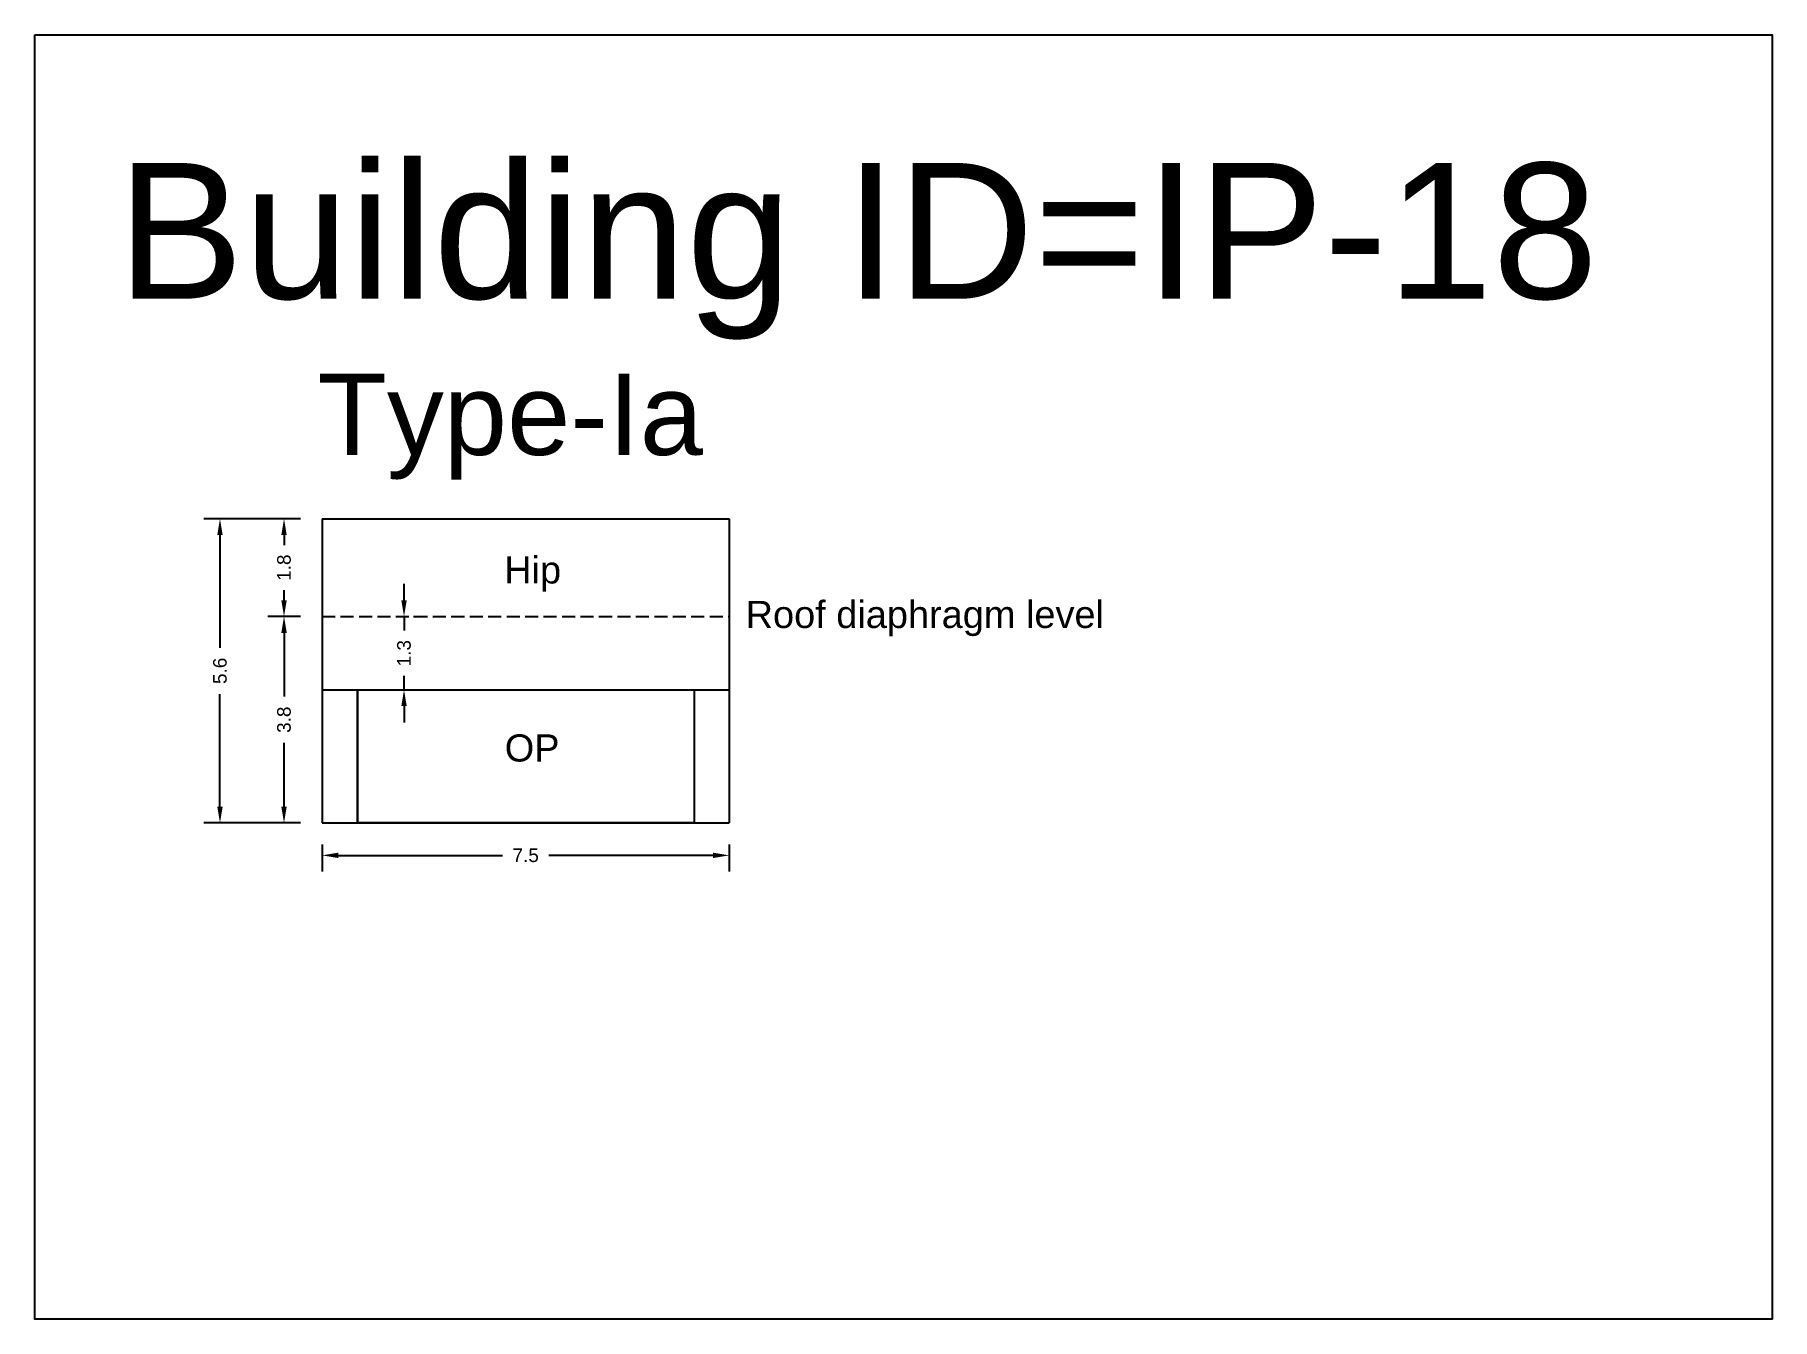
# Model space of a CAD drawing. Header units: metres. Extents: x 3416658 to 3417184, y -6712896 to -6712690.
# Drawn here: x 3417045.19 to 3417077.19, y -6712747.5 to -6712723.84 of the extents above; entities that cross this region are included whole.
import ezdxf

# ---------------------------------------------------------------- set-up
doc = ezdxf.new("R2010")
doc.units = ezdxf.units.M
doc.linetypes.add('ACAD_ISO02W100', pattern=[15, 12, -3])
doc.layers.add('Dotted', color=7, linetype='ACAD_ISO02W100', plot=False)
doc.styles.get("Standard").update_dxf_attribs({"font": 'arial.ttf'})
doc.dimstyles.new('ISO-25', dxfattribs={"dimtxt": 0.25, "dimasz": 0.3, "dimexe": 0.3, "dimexo": 0.4, "dimgap": 0.2, "dimtad": 0, "dimdec": 1, "dimdsep": 46, "dimtxsty": 'Standard', "dimcen": 2.5, "dimadec": 0, "dimazin": 0, "dimtfac": 1, "dimtdec": 1, "dimtmove": 0, "dimatfit": 3, "dimfxl": 1, "dimarcsym": 0})

# ---------------------------------------------------------------- blocks, each defined once
blk = doc.blocks.new('*D146')
at = {"color": 0, "lineweight": -2, "transparency": 16777216}
for p, q in [((3417050.079, -6712734.556), (3417049.478, -6712734.556)), ((3417049.778, -6712734.856), (3417049.778, -6712736.028)), ((3417049.778, -6712738.056), (3417049.778, -6712736.884)), ((3417050.079, -6712738.356), (3417049.478, -6712738.356))]:
    blk.add_line(p, q, dxfattribs=at)
at = {"color": 0, "transparency": 16777216}
for points in [[(3417049.728, -6712734.856), (3417049.828, -6712734.856), (3417049.778, -6712734.556)], [(3417049.728, -6712738.056), (3417049.828, -6712738.056), (3417049.778, -6712738.356)]]:
    blk.add_solid(points, dxfattribs=at)
at = {"layer": 'Defpoints', "color": 0, "transparency": 16777216}
for p in [(3417049.778, -6712734.556), (3417050.479, -6712734.556), (3417050.479, -6712738.356)]:
    blk.add_point(p, dxfattribs=at)
at = {"color": 0, "transparency": 16777216, "insert": (3417049.778, -6712736.456), "char_height": 0.25, "attachment_point": 5, "rotation": 90}
blk.add_mtext('3.8', dxfattribs=at)
blk = doc.blocks.new('*D147')
at = {"color": 0, "lineweight": -2, "transparency": 16777216}
for p, q in [((3417050.079, -6712732.756), (3417049.478, -6712732.756)), ((3417049.778, -6712733.056), (3417049.778, -6712733.24)), ((3417049.778, -6712734.256), (3417049.778, -6712734.072)), ((3417050.079, -6712734.556), (3417049.478, -6712734.556))]:
    blk.add_line(p, q, dxfattribs=at)
at = {"color": 0, "transparency": 16777216}
for points in [[(3417049.728, -6712733.056), (3417049.828, -6712733.056), (3417049.778, -6712732.756)], [(3417049.728, -6712734.256), (3417049.828, -6712734.256), (3417049.778, -6712734.556)]]:
    blk.add_solid(points, dxfattribs=at)
at = {"layer": 'Defpoints', "color": 0, "transparency": 16777216}
for p in [(3417049.778, -6712732.756), (3417050.479, -6712732.756), (3417050.479, -6712734.556)]:
    blk.add_point(p, dxfattribs=at)
at = {"color": 0, "transparency": 16777216, "insert": (3417049.778, -6712733.656), "char_height": 0.25, "attachment_point": 5, "rotation": 90}
blk.add_mtext('1.8', dxfattribs=at)
blk = doc.blocks.new('*D148')
at = {"color": 0, "lineweight": -2, "transparency": 16777216}
for p, q in [((3417050.479, -6712738.756), (3417050.479, -6712739.254)), ((3417050.779, -6712738.954), (3417053.802, -6712738.954)), ((3417057.679, -6712738.954), (3417054.657, -6712738.954)), ((3417057.979, -6712738.756), (3417057.979, -6712739.254))]:
    blk.add_line(p, q, dxfattribs=at)
at = {"color": 0, "transparency": 16777216}
for points in [[(3417050.779, -6712738.904), (3417050.779, -6712739.004), (3417050.479, -6712738.954)], [(3417057.679, -6712738.904), (3417057.679, -6712739.004), (3417057.979, -6712738.954)]]:
    blk.add_solid(points, dxfattribs=at)
at = {"layer": 'Defpoints', "color": 0, "transparency": 16777216}
for p in [(3417050.479, -6712738.356), (3417057.979, -6712738.356), (3417057.979, -6712738.954)]:
    blk.add_point(p, dxfattribs=at)
at = {"color": 0, "transparency": 16777216, "insert": (3417054.229, -6712738.954), "char_height": 0.25, "attachment_point": 5}
blk.add_mtext('7.5', dxfattribs=at)
blk = doc.blocks.new('*D149')
at = {"color": 0, "lineweight": -2, "transparency": 16777216}
for p, q in [((3417050.079, -6712732.756), (3417048.298, -6712732.756)), ((3417048.598, -6712733.056), (3417048.598, -6712735.129)), ((3417048.598, -6712738.056), (3417048.598, -6712735.984)), ((3417050.079, -6712738.356), (3417048.298, -6712738.356))]:
    blk.add_line(p, q, dxfattribs=at)
at = {"color": 0, "transparency": 16777216}
for points in [[(3417048.548, -6712733.056), (3417048.648, -6712733.056), (3417048.598, -6712732.756)], [(3417048.548, -6712738.056), (3417048.648, -6712738.056), (3417048.598, -6712738.356)]]:
    blk.add_solid(points, dxfattribs=at)
at = {"layer": 'Defpoints', "color": 0, "transparency": 16777216}
for p in [(3417048.598, -6712732.756), (3417050.479, -6712732.756), (3417050.479, -6712738.356)]:
    blk.add_point(p, dxfattribs=at)
at = {"color": 0, "transparency": 16777216, "insert": (3417048.598, -6712735.556), "char_height": 0.25, "attachment_point": 5, "rotation": 90}
blk.add_mtext('5.6', dxfattribs=at)
blk = doc.blocks.new('*D150')
at = {"color": 0, "lineweight": -2, "transparency": 16777216}
for p, q in [((3417051.988, -6712734.256), (3417051.988, -6712733.956)), ((3417051.988, -6712734.556), (3417051.988, -6712734.815)), ((3417052.163, -6712734.556), (3417052.288, -6712734.556)), ((3417051.988, -6712735.906), (3417051.988, -6712735.647)), ((3417052.163, -6712735.906), (3417052.288, -6712735.906)), ((3417051.988, -6712736.206), (3417051.988, -6712736.506))]:
    blk.add_line(p, q, dxfattribs=at)
at = {"color": 0, "transparency": 16777216}
for points in [[(3417051.938, -6712734.256), (3417052.038, -6712734.256), (3417051.988, -6712734.556)], [(3417051.938, -6712736.206), (3417052.038, -6712736.206), (3417051.988, -6712735.906)]]:
    blk.add_solid(points, dxfattribs=at)
at = {"layer": 'Defpoints', "color": 0, "transparency": 16777216}
for p in [(3417051.763, -6712734.556), (3417051.988, -6712734.556), (3417051.763, -6712735.906)]:
    blk.add_point(p, dxfattribs=at)
at = {"color": 0, "transparency": 16777216, "insert": (3417051.988, -6712735.231), "char_height": 0.25, "attachment_point": 5, "rotation": 90}
blk.add_mtext('1.3', dxfattribs=at)

msp = doc.modelspace()

# ---------------------------------------------------------------- linework, layer by layer
for points in [[(3417045.187, -6712723.841), (3417077.188, -6712723.841), (3417077.188, -6712747.497), (3417045.187, -6712747.497)], [(3417051.129, -6712735.906), (3417057.329, -6712735.906), (3417057.329, -6712738.356), (3417051.129, -6712738.356)]]:
    msp.add_lwpolyline(points, close=True)
for points in [[(3417050.479, -6712732.756), (3417050.479, -6712738.356)], [(3417050.479, -6712732.756), (3417057.979, -6712732.756)], [(3417057.979, -6712732.756), (3417057.979, -6712738.356)], [(3417050.479, -6712735.906), (3417057.979, -6712735.906)], [(3417051.129, -6712735.906), (3417051.129, -6712738.356)], [(3417057.329, -6712735.906), (3417057.329, -6712738.356)], [(3417050.479, -6712738.356), (3417057.979, -6712738.356)]]:
    msp.add_lwpolyline(points)
at = {"layer": 'Dotted', "ltscale": 0.02}
msp.add_lwpolyline([(3417050.479, -6712734.556), (3417057.979, -6712734.556)], dxfattribs=at)

# ---------------------------------------------------------------- texts
at = {"attachment_point": 1}
for s, heights, insert, char_height in [('Building ID=IP-18', [0.517], (3417046.705, -6712726.202), 2.5), ('Type-Ia  ', [0.517], (3417050.393, -6712730.08), 1.5), ('Hip', [0], (3417053.833, -6712733.447), 0.5), ('Roof diaphragm level ', [0], (3417058.28, -6712734.267), 0.5), ('OP', [0], (3417053.843, -6712736.726), 0.5)]:
    msp.add_mtext_dynamic_manual_height_columns(s, width=67.86454, gutter_width=12.5, heights=heights, dxfattribs=dict(at, insert=insert, char_height=char_height))

# ---------------------------------------------------------------- dimensions: what is measured, and where the dimension line sits
for base, p2, picture, middle in [((3417048.598, -6712732.756), (3417050.479, -6712732.756), '*D149', (3417048.598, -6712735.556)), ((3417049.778, -6712734.556), (3417050.479, -6712734.556), '*D146', (3417049.778, -6712736.456))]:
    dim = msp.add_linear_dim(base=base, p1=(3417050.479, -6712738.356), p2=p2, angle=90, dimstyle='ISO-25')
    dim.commit()
    dim.dimension.update_dxf_attribs({"geometry": picture, "text_midpoint": middle})
dim = msp.add_linear_dim(base=(3417049.778, -6712732.756), p1=(3417050.479, -6712734.556), p2=(3417050.479, -6712732.756), angle=90, dimstyle='ISO-25', override={"dimtmove": 1})
dim.commit()
dim.dimension.update_dxf_attribs({"geometry": '*D147', "text_midpoint": (3417049.778, -6712733.656), "dimtype": 160})
dim = msp.add_linear_dim(base=(3417051.987527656, -6712734.556048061), p1=(3417051.762509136, -6712735.906048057), p2=(3417051.762509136, -6712734.556048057), angle=90, dimstyle='ISO-25')
dim.commit()
dim.dimension.update_dxf_attribs({"geometry": '*D150', "text_midpoint": (3417051.987527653, -6712735.231048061), "dimtype": 160})
dim = msp.add_linear_dim(base=(3417057.979, -6712738.954), p1=(3417050.479, -6712738.356), p2=(3417057.979, -6712738.356), dimstyle='ISO-25')
dim.commit()
dim.dimension.update_dxf_attribs({"geometry": '*D148', "text_midpoint": (3417054.229, -6712738.954)})

doc.saveas('drawing.dxf')
